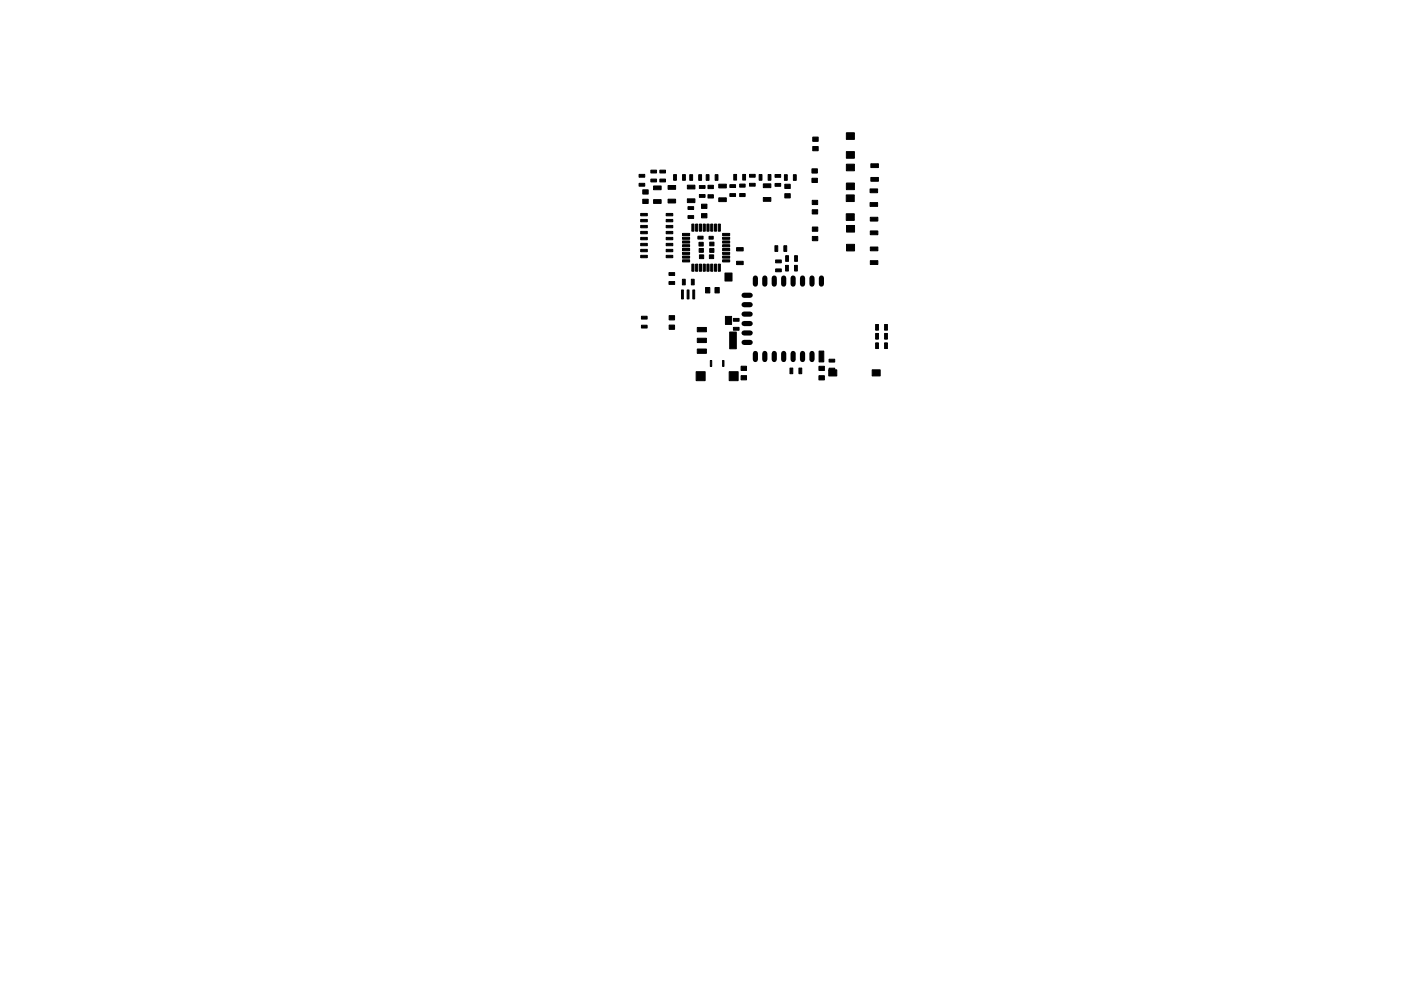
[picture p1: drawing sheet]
<svg xmlns="http://www.w3.org/2000/svg" width="297mm" height="210mm" viewBox="0 0 297 210" stroke-linecap="round" stroke-linejoin="round" font-family="sans-serif">
<g fill="#000" stroke="#000" stroke-width=".21">
<path d="M135.5 38.9h1.2v.6h-1.2zM135.5 37h1.2v.6h-1.2zM138 36.1h1.2v.6h-1.2zM138 38h1.2v.6h-1.2zM138.6 39.5h1.6v.8h-1.6zM139.9 36.1h1.2v.6h-1.2zM139.9 38h1.2v.6h-1.2zM142.8 37h.6v1.2h-.6zM144.7 37h.6v1.2h-.6zM146.2 37.1h.6v1.2h-.6zM148.1 37.1h.6v1.2h-.6zM148.3 39.4h1.2v.6h-1.2z"/>
<path d="M149.7 37.1h.6v1.2h-.6zM150.1 39.3h1.2v.7h-1.2zM151.6 37.1h.6v1.2h-.6zM152.4 39.1h1.6v.8h-1.6zM154.7 39.2h1.2v.6h-1.2zM155.6 37h.6v1.2h-.6zM156.8 39.1h1.2v.6h-1.2zM157.5 37h.6v1.2h-.6zM158.9 37h1.2v.6h-1.2zM158.9 38.9h1.2v.6h-1.2zM161 37h.6v1.2h-.6zM161.8 39h1.6v.8h-1.6z"/>
<path d="M162.9 37h.6v1.2h-.6zM164.3 37h1.2v.6h-1.2zM164.3 38.9h1.2v.6h-1.2zM166.4 39.1h1.1v.9h-1.1zM166.3 37.1h.6v1.2h-.6zM168.2 37.1h.6v1.2h-.6zM172.2 37.8h1.1v.9h-1.1zM172.2 35.8h1.1v.9h-1.1zM172.3 31.1h1.2v.9h-1.2zM172.3 29.1h1.2v.9h-1.2zM179.4 32.2h1.7v1.4h-1.7zM179.4 28.2h1.7v1.4h-1.7z"/>
<path d="M179.4 34.8h1.7v1.4h-1.7zM184.6 37.7h1.6v.8h-1.6zM184.6 34.8h1.6v.8h-1.6zM136.3 40.3h1.1v.9h-1.1zM136.3 42.3h1.1v.9h-1.1zM135.8 54.2h1.4v.5h-1.4zM135.8 52.9h1.4v.5h-1.4zM135.8 51.6h1.4v.5h-1.4zM135.8 50.4h1.4v.5h-1.4zM135.8 49.1h1.4v.5h-1.4zM135.8 47.8h1.4v.5h-1.4zM135.8 46.6h1.4v.5h-1.4z"/>
<path d="M135.8 45.3h1.4v.5h-1.4zM138.6 42.4h1.6v.8h-1.6zM141.8 57.8h1.2v.6h-1.2zM141.8 59.7h1.2v.6h-1.2zM141.2 45.3h1.4v.5h-1.4zM141.2 46.6h1.4v.5h-1.4zM141.2 47.8h1.4v.5h-1.4zM141.2 49.1h1.4v.5h-1.4zM141.2 50.4h1.4v.5h-1.4zM141.2 51.6h1.4v.5h-1.4zM141.2 52.9h1.4v.5h-1.4zM141.2 54.2h1.4v.5h-1.4z"/>
<path d="M141.6 42.3h1.6v.8h-1.6zM141.6 39.4h1.6v.8h-1.6zM144.7 55.1h1.5v.5h-1.5zM144.7 54.3h1.5v.5h-1.5zM144.7 53.5h1.5v.5h-1.5zM144.7 52.7h1.5v.5h-1.5zM144.7 51.9h1.5v.5h-1.5zM144.7 51.1h1.5v.5h-1.5zM144.7 50.3h1.5v.5h-1.5zM144.7 49.5h1.5v.5h-1.5zM145.9 43.8h1.2v.6h-1.2zM145.9 45.7h1.2v.6h-1.2z"/>
<path d="M146.7 56h.4v1.5h-.4zM146.7 47.5h.4v1.5h-.4zM145.7 42.2h1.6v.8h-1.6zM145.7 39.3h1.6v.8h-1.6zM147.5 56h.4v1.5h-.4zM147.5 47.5h.4v1.5h-.4zM148.3 56h.4v1.5h-.4zM148.3 47.5h.4v1.5h-.4zM148.7 43.3h1.2v.9h-1.2zM148.7 45.3h1.2v.9h-1.2zM148 50.1h1.1v.6h-1.1zM148.2 51.4h.9v.8h-.9z"/>
<path d="M148.2 52.7h.9v.8h-.9zM148.3 54.1h.9v.8h-.9zM148.3 41.3h1.2v.6h-1.2zM149.1 56h.4v1.5h-.4zM149.1 47.5h.4v1.5h-.4zM150.1 41.3h1.2v.7h-1.2zM149.9 56h.4v1.5h-.4zM149.9 47.5h.4v1.5h-.4zM150.7 56h.4v1.5h-.4zM150.7 47.5h.4v1.5h-.4zM150.3 50.1h.9v.6h-.9zM150.4 54.1h.9v.8h-.9z"/>
<path d="M150.5 52.7h.9v.8h-.9zM150.5 51.4h.9v.8h-.9zM151.5 56h.4v1.5h-.4zM151.5 47.5h.4v1.5h-.4zM152.3 56h.4v1.5h-.4zM152.3 47.5h.4v1.5h-.4zM153.2 49.5h1.5v.5h-1.5zM153.2 50.3h1.5v.5h-1.5zM153.2 51.1h1.5v.5h-1.5zM153.2 51.9h1.5v.5h-1.5zM153.2 52.7h1.5v.5h-1.5zM153.2 53.5h1.5v.5h-1.5z"/>
<path d="M153.2 54.3h1.5v.5h-1.5zM153.2 55.1h1.5v.5h-1.5zM152.4 42h1.6v.8h-1.6zM153.7 57.9h1.5v1.7h-1.5zM154.7 41.1h1.2v.6h-1.2zM156.2 52.5h1.4v.7h-1.4zM156.2 55.4h1.4v.7h-1.4zM156.8 41.1h1.2v.6h-1.2zM161.8 41.9h1.6v.8h-1.6zM164.3 52.1h.6v1.2h-.6zM164.4 57.1h1.2v.6h-1.2zM164.4 55.2h1.2v.6h-1.2z"/>
<path d="M166.2 52.1h.6v1.2h-.6zM166.4 41.1h1.1v.9h-1.1zM166.6 56.3h.6v1.2h-.6zM166.6 54.2h.6v1.2h-.6zM168.5 56.3h.6v1.2h-.6zM168.5 54.2h.6v1.2h-.6zM172.2 44.5h1.2v.9h-1.2zM172.2 42.5h1.2v.9h-1.2zM172.2 50.2h1.2v.9h-1.2zM172.2 48.2h1.2v.9h-1.2zM179.4 45.4h1.7v1.4h-1.7zM179.4 41.4h1.7v1.4h-1.7z"/>
<path d="M179.4 38.8h1.7v1.4h-1.7zM179.5 51.8h1.7v1.4h-1.7zM179.5 47.8h1.7v1.4h-1.7zM184.5 43h1.6v.8h-1.6zM184.5 40.1h1.6v.8h-1.6zM184.5 49h1.6v.8h-1.6zM184.5 46.1h1.6v.8h-1.6zM184.5 55.3h1.6v.8h-1.6zM184.5 52.4h1.6v.8h-1.6zM136 69h1.2v.6h-1.2zM136 67.1h1.2v.6h-1.2zM141.9 67h1.1v.9h-1.1z"/>
<path d="M141.9 69h1.1v.9h-1.1zM144.7 59.2h.6v1.2h-.6zM144.5 61.5h.4v1.9h-.4zM145.7 61.5h.4v1.9h-.4zM146.6 59.2h.6v1.2h-.6zM146.9 61.5h.4v1.9h-.4zM147.8 71.8h2v.9h-2zM147.8 69.5h2v.9h-2zM147.8 74h2v1h-2zM149.6 61h.9v1.2h-.9zM150.6 76.5h.3v1.2h-.3zM151.6 61h.9v1.2h-.9z"/>
<path d="M153.2 76.5h.3v1.2h-.3zM153.8 67.1h1.3v1.7h-1.3zM155.5 67.6h1.2v.6h-1.2zM155.5 69.5h1.2v.6h-1.2zM154.7 70.4h1.4v3.6h-1.4zM157.1 77.7h1.2v.9h-1.2zM167.5 78.1h.6v1.2h-.6zM169.4 78.1h.6v1.2h-.6zM173.7 74.5h1v2.3h-1zM173.6 77.7h1.2v.9h-1.2zM175.7 78.5h1.7v1.3h-1.7zM175.8 78.1h1.2v.6h-1.2z"/>
<path d="M175.8 76.2h1.2v.6h-1.2zM184.9 78.5h1.7v1.3h-1.7zM185.7 72.7h.6v1.2h-.6zM185.7 68.8h.6v1.2h-.6zM185.7 70.7h.6v1.2h-.6zM187.6 72.7h.5v1.2h-.5zM187.6 68.8h.5v1.2h-.5zM187.6 70.7h.5v1.2h-.5zM147.6 78.9h1.9v1.9h-1.9zM154.6 78.9h1.9v1.9h-1.9zM157.1 79.7h1.2v.9h-1.2zM173.6 79.7h1.2v.9h-1.2z"/>
</g>
<g fill="none" stroke="#000" stroke-width="1.1">
<path d="M160.2 59v1.3M162.2 59v1.3M164.2 59v1.3M166.2 59v1.3M168.2 59v1.3M170.2 59v1.3M172.2 59v1.3M174.2 59v1.3M157.8 72.6h1.3M157.8 70.6h1.3M157.8 68.6h1.3M157.8 66.6h1.3"/>
<path d="M157.8 64.6h1.3M157.8 62.6h1.3M160.2 75v1.3M162.2 75v1.3M164.2 75v1.3M166.2 75v1.3M168.2 75v1.3M170.2 75v1.3M172.2 75v1.3"/>
</g>
</svg>
